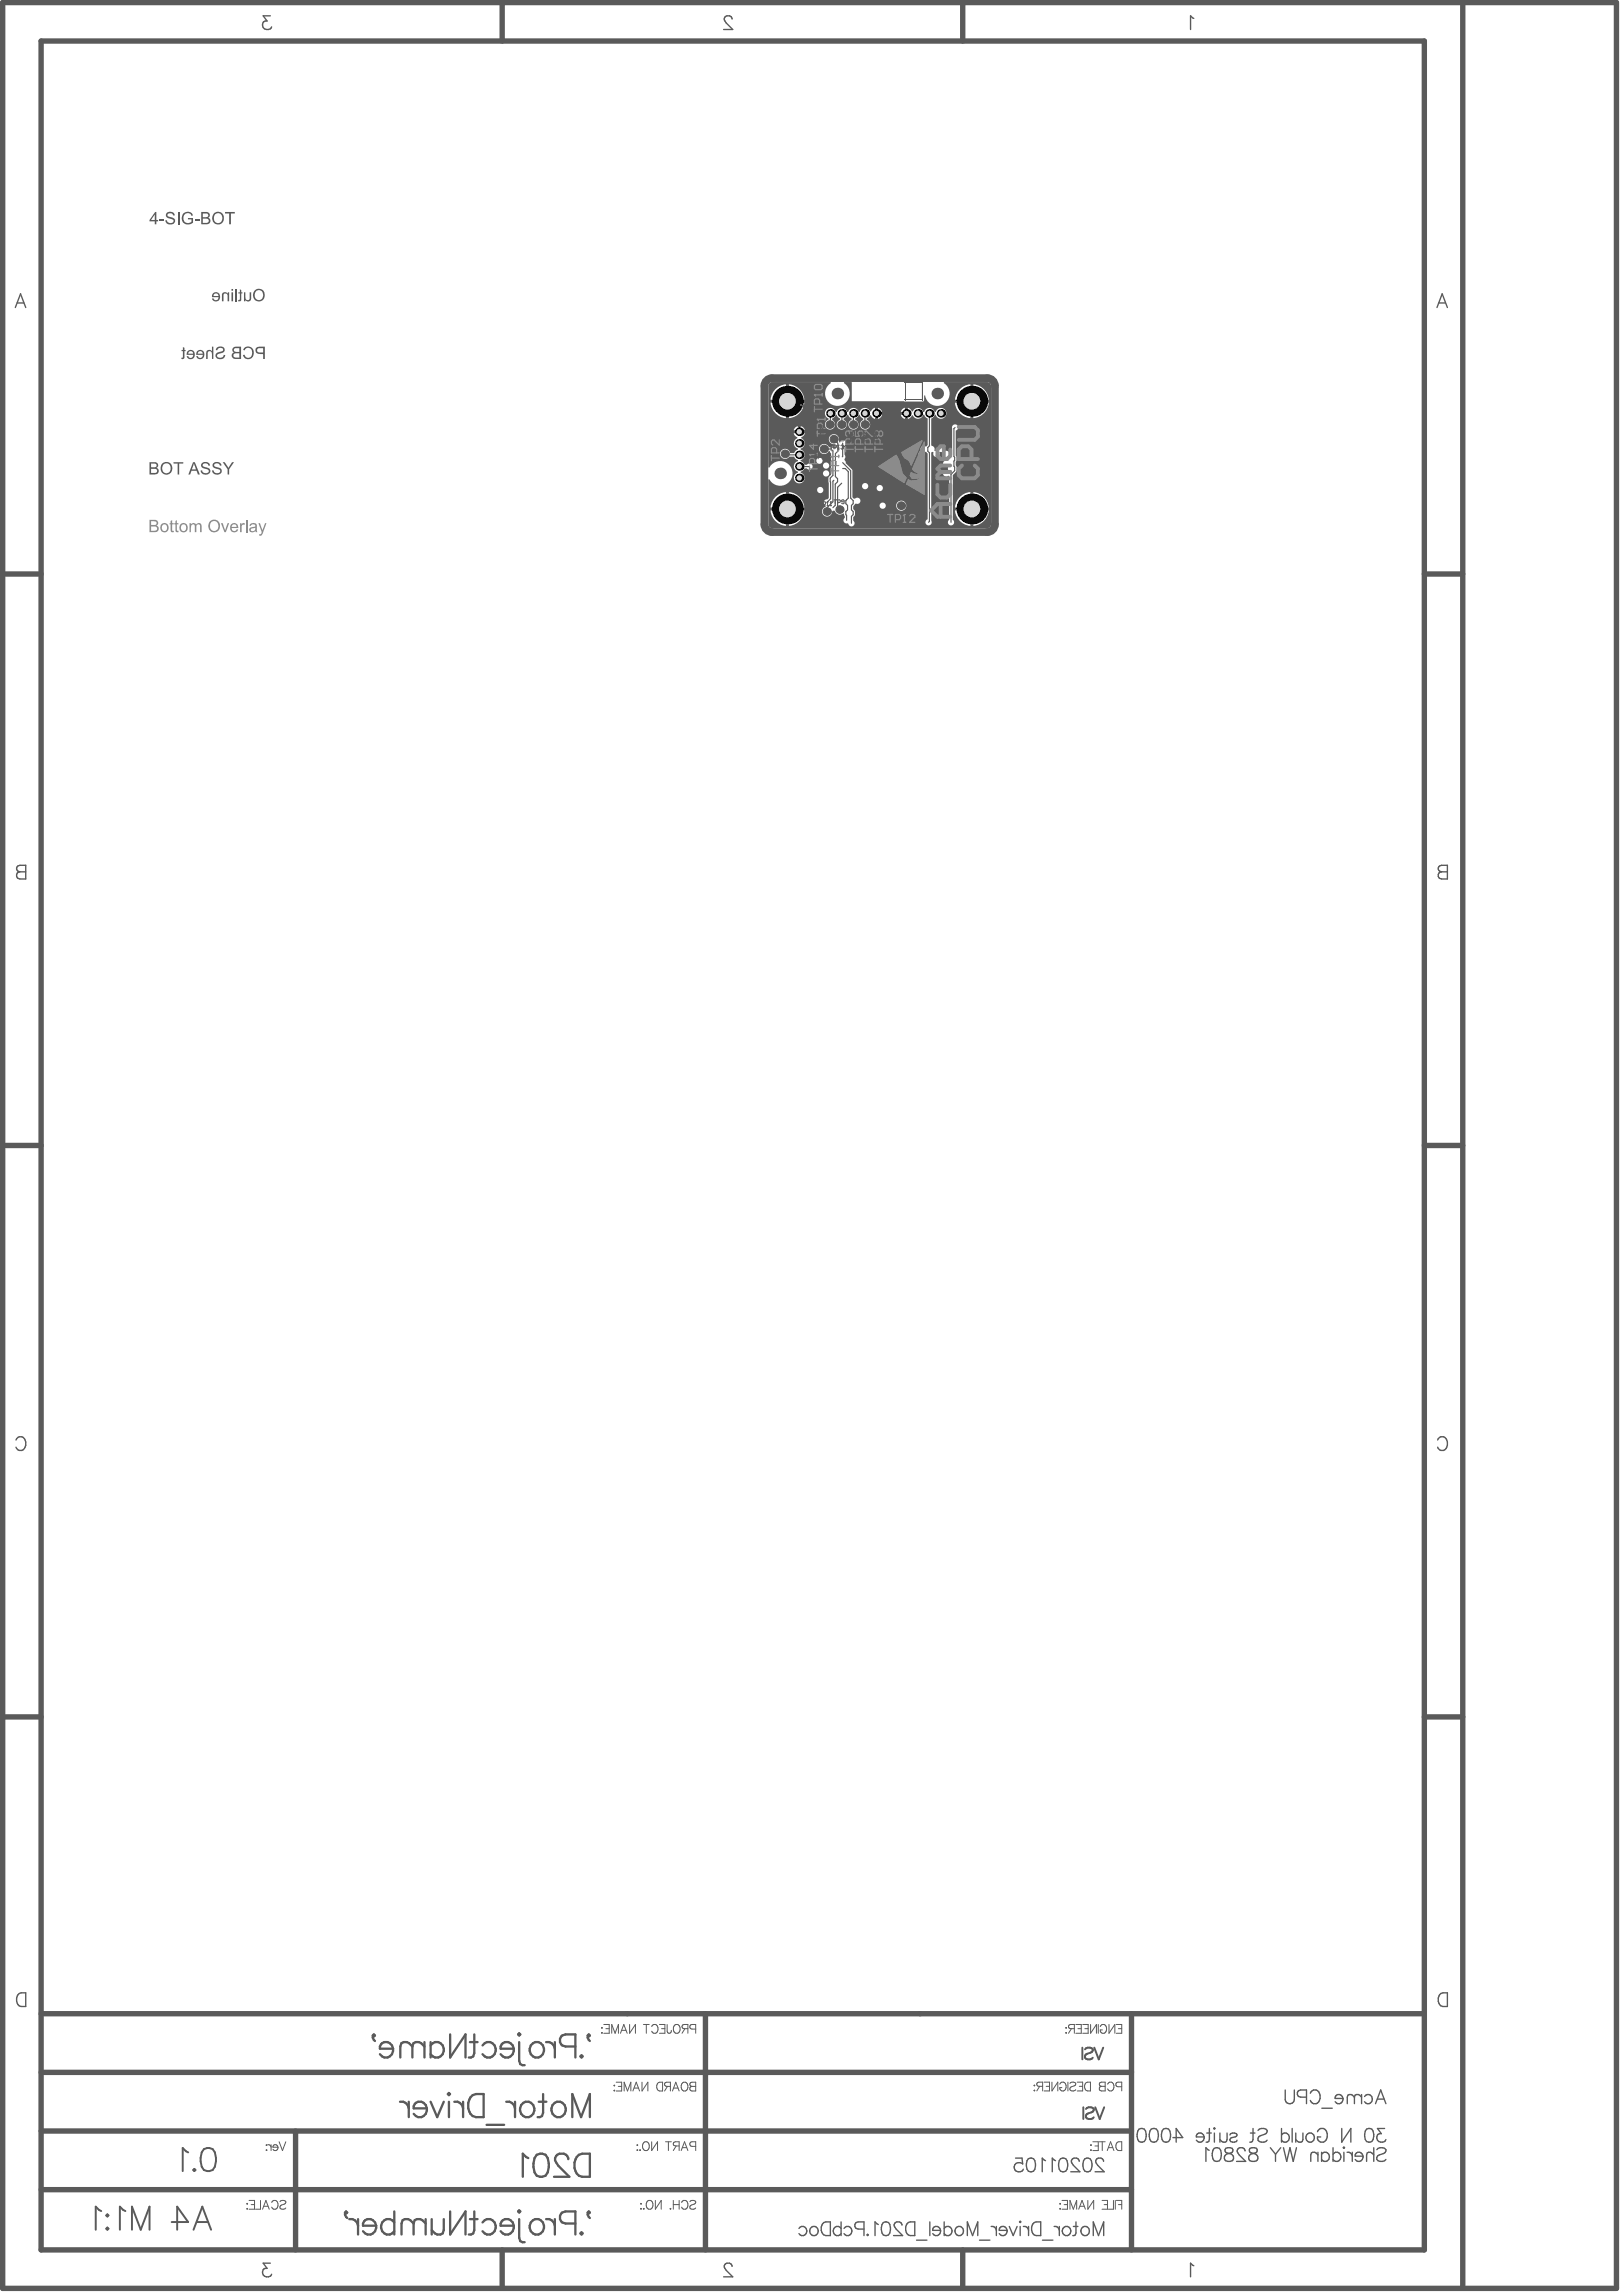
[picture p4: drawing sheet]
<svg xmlns="http://www.w3.org/2000/svg" width="351mm" height="496mm" viewBox="0 0 351 496" stroke-linecap="round" stroke-linejoin="round" font-family="sans-serif">
<g fill="none" stroke="#5a5a5a" stroke-width="1.2">
<path d="M.6 .6h349v494.3h-349zM8.9 8.9h299.1v477.7h-299.1zM108.6 .6v8.3M208.2 .6v8.3M316.4 .6v494.3M.6 124.1h8.3M308 124.1h8.4M.6 247.7h8.3M308 247.7h8.4M.6 371.3h8.3M308 371.3h8.4M8.9 435.5h299.1"/>
<path d="M152.6 435.5v51.1M244.7 435.5v51.1M8.9 448.2h235.8M8.9 473.6h235.8M8.9 460.9h235.8M63.9 460.9v25.7M108.6 486.6v8.3M208.2 486.6v8.3"/>
</g>
<g fill="none" stroke="#5a5a5a" stroke-width=".3">
<path d="M58.5 3.4h-1.6l.9 1.1a.95 .95 0 0 0-1 1.1 .95 .95 0 0 0 1.2 .8l.5-.2 .2-.4M158.3 4.1l-.3-.5-.8-.2a.72 .72 0 0 0-.4 1.1l1.7 1.9h-2M258.2 4l-.7-.6v3M3.3 66.5l1.1-2.9 1.2 2.9M3.7 65.5h1.4M310.8 66.5l1.1-2.9 1.1 2.9M311.2 65.5h1.4M3.7 187.4l.6-.3h1.3v3h-1.3a.78 .78 0 0 1-.7-.8 .78 .78 0 0 1 .7-.7l-.4-.2a.67 .67 0 0 1-.2-1zM4.3 188.6h1.3M311.3 187.3l1.7-.2v3h-1.2a.78 .78 0 0 1-.8-.8 .78 .78 0 0 1 .8-.7l-.5-.2a.68 .68 0 0 1 0-1.1zM311.8 188.6h1.2M3.5 311.4a1.09 1.09 0 0 1 1.2-.7 1.09 1.09 0 0 1 .9 1.2 1.29 1.29 0 0 1-.3 1.4 1.29 1.29 0 0 1-1.4 .3l-.4-.6"/>
<path d="M310.9 311.4a1.09 1.09 0 0 1 1.3-.7 1.09 1.09 0 0 1 .8 1.2 1.29 1.29 0 0 1-.2 1.4 1.29 1.29 0 0 1-1.5 .3l-.4-.6M4.2 431.1l1.4-.1v3h-1a1.65 1.65 0 0 1-.4-2.9zM311.3 431.4l.7-.4h1v3h-1a1.62 1.62 0 0 1-.7-2.6zM58.5 489.5h-1.6l.9 1.1a.95 .95 0 0 0-1 1.1 .95 .95 0 0 0 1.2 .7l.5-.1 .2-.4M158.3 490.2l-.3-.6-.8-.1a.72 .72 0 0 0-.4 1.1l1.7 1.8h-2M258.2 490l-.7-.5v2.9"/>
</g>
<g fill="none" stroke="#5a5a5a" stroke-width=".22">
<path d="M130.2 438.5v.2zM130.2 439.6v.2zM130.6 437.9h1.2v1.9h-1.2M131 438.8h.8M132.3 439.8v-1.9l.7 1.9 .7-1.9v1.9M134.2 439.8l.7-1.9 .7 1.9M134.5 439.1h.9M136.2 437.9v1.9l1.2-1.9v1.9M139.1 437.9h1.3M139.8 437.9v1.9M140.9 438.3a.7 .7 0 0 1 .8-.5 .7 .7 0 0 1 .6 .8v.4a.7 .7 0 0 1-.6 .8 .7 .7 0 0 1-.8-.5M142.6 437.9h1.2v1.9h-1.2"/>
<path d="M143.1 438.8h.7M144.3 437.9l.1 1.7 .2 .2 .4-.1 .2-.6M146 437.9a.91 .91 0 0 1 1.1 .4 .91 .91 0 0 1-.2 1.2 .7 .7 0 0 1-.8 .2 .7 .7 0 0 1-.5-.7l.1-.7zM148.1 438.8l-.6 1M148.8 438.8l-1.1-.1-.2-.3 .1-.4 .4-.1h.8v1.9M150.5 438.8h-.9a.5 .5 0 0 1-.4-.5 .5 .5 0 0 1 .4-.4h.9v1.9M230.5 438.6h.2zM230.6 439.6v.2zM231.7 438.8l-.6 1M232.4 438.8l-1.1-.1-.2-.3 .1-.4 .3-.1h.9v1.9M232.7 437.9h1.1v1.9h-1.1M233.1 438.8h.7"/>
<path d="M234.2 437.9h1.1v1.9h-1.1M234.6 438.8h.7M235.9 437.9v1.9l1.2-1.9v1.9M237.5 437.9v1.9M238 438.3a.7 .7 0 0 1 .8-.5 .7 .7 0 0 1 .5 .8v.4a.68 .68 0 0 1-.7 .8 .68 .68 0 0 1-.6-.8h.4M239.8 437.9v1.9l1.3-1.9v1.9M241.4 437.9h1.2v1.9h-1.2M241.9 438.8h.7M132.9 451v.2zM132.9 452.1v.1zM133.3 450.3h1.1v1.9h-1.1M133.7 451.2h.7"/>
<path d="M135 452.2v-1.9l.7 1.9 .7-1.9v1.9M136.9 452.2l.7-1.9 .7 1.9M137.2 451.6h.9M138.9 450.3v1.9l1.2-1.9v1.9M142.2 450.6l.5-.3h.6v1.9h-.6l-.5-.2-.2-.5zM144.4 451.2l-.7 1M145 451.2h-1.1l-.2-.3 .1-.4 .4-.2h.8v1.9M145.4 452.2l.8-1.9 .7 1.9M145.7 451.6h.9M147.5 450.6a.7 .7 0 0 1 .8-.2 .7 .7 0 0 1 .5 .7v.4a.72 .72 0 0 1-.8 .8 .72 .72 0 0 1-.7-.8zM149.4 450.4l1.1-.1v1.9h-.9a.5 .5 0 0 1-.4-.5 .5 .5 0 0 1 .4-.5l-.4-.3zM149.6 451.2h.9"/>
<path d="M53.4 476.6h.2zM53.5 477.6v.2zM53.9 475.9h1.1v1.9h-1.1M54.3 476.8h.7M56.3 475.9v1.9h-1M56.8 477.8l.7-1.9 .7 1.9M57.1 477.2h.9M57.6 463.9v.1zM57.6 464.9v.2zM57.9 463.9a.61 .61 0 0 1 .7 .5M58.6 463.9v1.2M58.8 476.4a.7 .7 0 0 1 .8-.5 .7 .7 0 0 1 .5 .7v.5a.7 .7 0 0 1-.5 .7 .7 .7 0 0 1-.8-.4"/>
<path d="M59.2 463.9a.58 .58 0 0 1 .9 .5h-1.1zM60.1 464.4a.6 .6 0 0 1-.3 .7 .6 .6 0 0 1-.8-.3M60.4 463.2l.7 1.9 .7-1.9M60.5 476.2a.71 .71 0 0 1 .7-.3 .71 .71 0 0 1 .6 .5l-.2 .2-.9 .4-.2 .5a.83 .83 0 0 0 1.3 0M138.6 476.5v.2zM138.6 477.6v.2zM139.2 477.6v.2zM140.1 476a.91 .91 0 0 1 1.1 .4 .91 .91 0 0 1-.2 1.1 .7 .7 0 0 1-.8 .3 .7 .7 0 0 1-.4-.7v-.5zM141.7 475.9v1.9l1.3-1.9v1.9M145 477.6v.2zM145.6 475.9v1.9M145.6 476.8h1.3"/>
<path d="M146.9 475.9v1.9M147.4 476.4a.7 .7 0 0 1 .8-.5 .7 .7 0 0 1 .6 .7v.5a.7 .7 0 0 1-.6 .7 .7 .7 0 0 1-.8-.4M149.2 476.2a.71 .71 0 0 1 .7-.3 .71 .71 0 0 1 .6 .5l-.2 .2-.9 .4-.2 .5a.83 .83 0 0 0 1.3 0M235.9 463.9h.1zM235.9 465h.1zM236.4 463.2h1.1v1.9h-1.1M236.8 464.1h.7M237.8 463.2h1.2M238.4 463.2v1.9M239.5 465.1l.7-1.9 .7 1.9M239.7 464.5h.9M241.7 463.3l.9-.1v1.9h-.6a1.06 1.06 0 0 1-.3-1.8z"/>
</g>
<g fill="none" stroke="#5a5a5a" stroke-width=".5">
<path d="M97.4 440v5l3.3-5v5M102.6 440v4l-.3 .8-.4 .2h-.5M112 440l.3-.2 .2 .2-.2 .2zM80.9 440.5l.2-.3-.2-.2a.92 .92 0 0 0 .2 1.4M82.6 441.9a1.51 1.51 0 0 1 2.4 1.2h-2.8v-.5zM85 443.1a1.57 1.57 0 0 1-.9 1.8 1.57 1.57 0 0 1-1.9-.6M86.5 454.6a1.6 1.6 0 0 1 1.9 1.4M88.4 454.6v3.3M89.2 442.6l-.7-.7-.5-.2h-.7l-.5 .2-.2 .7v2.4M89.2 442.6l.2-.7 .5-.2h.7l.5 .2 .7 .7M89.2 442.6v2.4M89.7 455a1.49 1.49 0 0 1 1.6-.4 1.49 1.49 0 0 1 1 1.4h-2.8v-.5z"/>
<path d="M91.8 441.7v3.3M92.3 456a1.57 1.57 0 0 1-.9 1.8 1.57 1.57 0 0 1-1.9-.6M93.1 454.6l1.5 3.3 1.4-3.3M93.1 442.4a1.65 1.65 0 0 1 2.9 .4 1.65 1.65 0 0 1-1.9 2.2l-1-.7M93.1 441.7v3.3M97.1 452.7l.2 .2-.2 .2-.2-.2zM97.1 454.6v3.3M98.3 454.6a1.6 1.6 0 0 1 1.9 1.4M100.2 454.6v3.3M101.6 441.7h1.7M102.2 453.1l.7-.2h1.7v5h-1.7a2.37 2.37 0 0 1-1.6-3.1l.4-1.2zM104.4 442.4a1.65 1.65 0 0 1 2.8 .4 1.65 1.65 0 0 1-1.9 2.2l-.9-.7"/>
<path d="M105.2 459.6h3.8M108.7 441.9a1.51 1.51 0 0 1 2.4 1.2h-2.8v-.5zM109.5 454.6a1.6 1.6 0 0 1 1.9 1.4M111.1 443.1a1.57 1.57 0 0 1-.9 1.8 1.57 1.57 0 0 1-1.9-.6M111.4 454.6v3.3M112.3 441.7v4l.2 .7 .5 .3h.5M113.2 454.8a1.67 1.67 0 0 1 2.3 .9 1.67 1.67 0 0 1-1.1 2.2 1.69 1.69 0 0 1-1.9-1.1 1.69 1.69 0 0 1 .7-2zM115.3 441.9a1.67 1.67 0 0 1 2.3 .9 1.67 1.67 0 0 1-1.1 2.2 1.69 1.69 0 0 1-1.9-1.1 1.69 1.69 0 0 1 .7-2zM116.5 454.6h1.7M117.5 452.9v4l-.3 .8-.5 .2h-.4M118.1 441.7a1.6 1.6 0 0 1 1.9 1.4M120 441.7v3.3"/>
<path d="M123.8 457.9v-5l1.9 5 1.9-5v5M124.4 442.6h-2.1a1.31 1.31 0 0 1-1.2-1.3 1.31 1.31 0 0 1 1.2-1.3h2.1v5M125.8 444.5l.2 .3-.2 .2-.3-.2zM127.3 440.5l.3-.3-.3-.2a.92 .92 0 0 0 .3 1.4M114.3 466.8l-.5-.3-.7-.7v5M116.1 466a1.62 1.62 0 0 1 2.4 .8 4.1 4.1 0 0 1-.5 3.8 1.62 1.62 0 0 1-2.4-.8 4.1 4.1 0 0 1 .5-3.8zM122.9 467a1.24 1.24 0 0 0-1-1.2h-.9a1.22 1.22 0 0 0-.7 1.9l.5 .7 2.3 2.4h-3.3M125.2 466l.7-.2h1.7v5h-1.7a2.37 2.37 0 0 1-1.7-3.1l.5-1.2z"/>
<circle cx="120.8" cy="456.2" r="1.65"/>
</g>
<g fill="#5a5a5a">
<path d="M52.9 75.1l.5-.2 .8 .2 .5 .4 .2 .5-.1 1-.5 .6-.4 .1-.8-.1-.6-.8 .4-.1 .4 .6a1.01 1.01 0 0 0 1.1-.4 1.01 1.01 0 0 0 .1-1.1l-.4-.4a.75 .75 0 0 0-1.2 .4l-.3-.1z"/>
<path d="M46.9 75.2l.6-.3 .5 .1a.7 .7 0 0 1 .6 .7 .7 .7 0 0 1-.8 .7l-.4 .1a.44 .44 0 0 0-.4 .6 .44 .44 0 0 0 .6 .3l.6-.2 .2-.5 .3 .1-.1 .5-.4 .3h-1a.77 .77 0 0 1-.6-.9 .77 .77 0 0 1 .9-.6l.3-.1a.43 .43 0 0 0 .4-.5 .43 .43 0 0 0-.7-.2l-.3 .1-.2 .3h-.3z"/>
<path d="M44.8 75.8l.5-.2 .5 .3v-.9h.3v2.6h-.3v-1.4l-.3-.2a.41 .41 0 0 0-.4 0 .41 .41 0 0 0-.2 .4v1.2h-.3v-1.3z"/>
<path d="M39.6 75.1l.3 .1v.5h.2v.2h-.2v1.5l-.6 .3-.1-.1 .1-.3h.3v-1.4h-.3v-.2h.3z"/>
<path d="M55.5 75.1l-.2 .4v.5a.89 .89 0 0 0 .9 .6h.7v1h.4v-2.6h-1.3zM55.7 75.4l1.2-.1v.9h-.7a.52 .52 0 0 1-.5-.2 .52 .52 0 0 1 0-.6z"/>
<path d="M50.5 75.1l-.2 .3a.68 .68 0 0 0 .3 .8 .74 .74 0 0 0-.4 1 .74 .74 0 0 0 .9 .4h1v-2.6h-1.1zM50.7 75.4l1.1-.1v.8h-.7a.43 .43 0 0 1-.5-.2 .43 .43 0 0 1 .1-.5zM50.7 76.5l1.1-.1v.9h-1.1l-.2-.3z"/>
<path d="M42.6 75.9l-.2 .8h1.5a.56 .56 0 0 1-.5 .7 .56 .56 0 0 1-.6-.4h-.4l.1 .2a.95 .95 0 0 0 1.3 .3 .95 .95 0 0 0 .3-1.3 .95 .95 0 0 0-1.3-.4zM42.9 76.1a.56 .56 0 0 1 .6-.1 .56 .56 0 0 1 .4 .5h-1.1z"/>
<path d="M40.6 75.9l-.2 .8h1.4a.56 .56 0 0 1-.4 .7 .56 .56 0 0 1-.7-.4l-.3 .1 .3 .5h.9l.4-.3 .1-.8-.2-.6-.4-.2h-.5zM40.8 76.1a.56 .56 0 0 1 .6-.1 .56 .56 0 0 1 .4 .5h-1.1z"/>
</g>
<g fill="none" stroke="#5a5a5a" stroke-width=".22">
<path d="M223.7 451v.1zM223.7 452v.2zM224.9 451.2l-.7 1M225.5 451.2l-1.1-.1-.2-.2 .1-.4 .4-.2h.8v1.9M225.8 450.3h1.2v1.9h-1.2M226.3 451.2h.7M227.5 450.3v1.9l1.3-1.9v1.9M229.2 450.8a.7 .7 0 0 1 .8-.5 .7 .7 0 0 1 .6 .7v.5a.68 .68 0 0 1-.7 .7 .68 .68 0 0 1-.7-.7h.5M231 450.3v1.9M231.4 450.6a.71 .71 0 0 1 .7-.3 .71 .71 0 0 1 .6 .5l-.2 .2-.9 .4-.2 .6a.83 .83 0 0 0 1.3 0M233 450.3h1.1v1.9h-1.1M233.4 451.2h.7"/>
<path d="M234.9 450.4l.9-.1v1.9h-.6a1.06 1.06 0 0 1-.3-1.8zM237.9 450.4l1.1-.1v1.9h-.8a.5 .5 0 0 1-.5-.5 .5 .5 0 0 1 .5-.5l-.4-.3zM238.2 451.2h.8M239.6 450.8a.7 .7 0 0 1 .8-.5 .7 .7 0 0 1 .5 .7v.5a.7 .7 0 0 1-.5 .7 .7 .7 0 0 1-.8-.4M242.6 451.3h-.8a.5 .5 0 0 1-.5-.5 .5 .5 0 0 1 .5-.5h.8v1.9M137.8 463.9v.1zM137.8 464.9v.2zM138.4 464.9v.2zM139.3 463.3a.91 .91 0 0 1 1.1 .4 .91 .91 0 0 1-.2 1.1 .7 .7 0 0 1-.8 .3 .7 .7 0 0 1-.4-.7l.1-.7zM140.9 463.2v1.9l1.3-1.9v1.9M143.9 463.2h1.3M144.6 463.2v1.9"/>
<path d="M146.2 464.1l-.6 1M146.9 464.1l-1.1-.1-.2-.2 .1-.4 .4-.2h.8v1.9M147.3 465.1l.7-1.9 .8 1.9M147.6 464.5h.9M150.5 464.2h-.9a.5 .5 0 0 1-.4-.5 .5 .5 0 0 1 .4-.5h.9v1.9M229.3 476.5v.2zM229.3 477.6v.2zM229.7 475.9h1.2v1.9h-1.2M230.1 476.8h.8M231.4 477.8v-1.9l.7 1.9 .8-1.9v1.9M233.3 477.8l.7-1.9 .7 1.9M233.6 477.2h.9"/>
<path d="M235.3 475.9v1.9l1.2-1.9v1.9M238.3 475.9h1.2v1.9h-1.2M238.8 476.8h.7M240.8 475.9v1.9h-1.1M241.2 475.9v1.9M241.4 475.9h1.2v1.9M241.9 476.8h.7"/>
</g>
<g fill="none" stroke="#5a5a5a" stroke-width=".3">
<path d="M278 452v2.1a.99 .99 0 0 0 .9 .9 .99 .99 0 0 0 1-.9v-2.1M282.6 453.6h-1.3a.78 .78 0 0 1-.7-.8 .78 .78 0 0 1 .7-.8h1.3v3M283.4 452.7a1.09 1.09 0 0 1 1.2-.7 1.09 1.09 0 0 1 .9 1.1 1.29 1.29 0 0 1-.3 1.5 1.29 1.29 0 0 1-1.4 .2l-.4-.5M285.9 456h2.2M289 453.1a.89 .89 0 0 1 1.5 .8h-1.7zM290.5 453.9a.93 .93 0 0 1-.6 1 .93 .93 0 0 1-1.1-.3M292.9 453.6l-.7-.6-.7 .1-.1 .5v1.4M292.9 453.6l.2-.5 .3-.1h.4l.7 .6M292.9 453.6v1.4M294.5 453v2M295.1 453.4a.94 .94 0 0 1 1.4-.1 .94 .94 0 0 1 0 1.4 .94 .94 0 0 1-1.4-.1M297.5 455l1.1-3 1.1 3"/>
<path d="M297.9 454h1.4M219.6 466.8h1.4l.2 1.2a1.04 1.04 0 0 0-1.6 0 1.04 1.04 0 0 0 .2 1.6 1.04 1.04 0 0 0 1.5-.5M222.4 466.9a.96 .96 0 0 1 1.4 .4 2.45 2.45 0 0 1-.3 2.3 .96 .96 0 0 1-1.4-.5 2.45 2.45 0 0 1 .3-2.2zM226.1 467.3l-.7-.5v2.9M228.3 467.3l-.7-.5v2.9M229.4 466.9a.96 .96 0 0 1 1.4 .4 2.45 2.45 0 0 1-.3 2.3 .96 .96 0 0 1-1.4-.5 2.45 2.45 0 0 1 .3-2.2zM233.4 467.5l-.3-.6-.8-.1a.72 .72 0 0 0-.4 1.1l1.6 1.8h-1.9M234.6 466.9a.96 .96 0 0 1 1.4 .4 2.45 2.45 0 0 1-.2 2.3 .96 .96 0 0 1-1.5-.5 2.45 2.45 0 0 1 .3-2.2zM238.7 467.5l-.3-.6-.9-.1a.72 .72 0 0 0-.4 1.1l1.7 1.8h-2M246.3 460.5a.96 .96 0 0 1 1.5 .4 2.45 2.45 0 0 1-.3 2.3 .96 .96 0 0 1-1.4-.5 2.45 2.45 0 0 1 .2-2.2zM249 460.5a.96 .96 0 0 1 1.4 .4 2.45 2.45 0 0 1-.3 2.3 .96 .96 0 0 1-1.4-.5 2.45 2.45 0 0 1 .3-2.2zM251.6 460.5a.96 .96 0 0 1 1.4 .4 2.45 2.45 0 0 1-.3 2.3 .96 .96 0 0 1-1.4-.5 2.45 2.45 0 0 1 .3-2.2z"/>
<path d="M253.7 462.3h2.1l-1.4-2v3M259 461.5a.89 .89 0 0 1 1.4 .7h-1.7zM260.4 462.2a.93 .93 0 0 1-.5 1 .93 .93 0 0 1-1.2-.3M261 461.3h1M261.5 465.1l-.7-.6v3M261.6 460.3v2.4l-.2 .5-.5 .1M262.6 464.6a.96 .96 0 0 1 1.4 .5 2.45 2.45 0 0 1-.3 2.2 .96 .96 0 0 1-1.4-.4 2.45 2.45 0 0 1 .3-2.3zM262.6 460.2l.2 .1-.2 .2-.1-.2zM262.6 461.3v2M263.8 461.3v2M265.1 464.6a.6 .6 0 0 0 .3 1 1.22 1.22 0 0 1 1.4 1.3 1.03 1.03 0 0 1-1.2 .6 1.03 1.03 0 0 1-.8-1 1.36 1.36 0 0 1 1.4-.9 .6 .6 0 0 0 .3-1l-.4-.1zM265.4 461.3l-.2 1.9-.7 .1-.7-.6"/>
<path d="M266 461.8a.89 .89 0 0 1 1.5 0l-.1 .2-1.3 .5-.1 .4a.89 .89 0 0 0 1.5 0M269.3 465.2l-.3-.6-.9-.1a.72 .72 0 0 0-.4 1.1l1.7 1.9h-2M270.3 464.6a.6 .6 0 0 0 .3 1 1.22 1.22 0 0 1 1.4 1.3 1.03 1.03 0 0 1-1.1 .6 1.03 1.03 0 0 1-.8-1 1.36 1.36 0 0 1 1.4-.9 .6 .6 0 0 0 .3-1l-.5-.1zM270.4 461.3h1M271 460.3v2.4l-.1 .5-.6 .1M272.1 460.8a1.3 1.3 0 0 1 1.9 0 .76 .76 0 0 1-.5 .8l-.9 .3a.72 .72 0 0 0-.5 .5 .72 .72 0 0 0 .3 .8 1.36 1.36 0 0 0 1.6-.3M274.7 464.5l1.2 1.4M275.9 465.9v1.6M277 464.5l-1.1 1.4M277.2 461.8a.94 .94 0 0 1 1.3-.2 .94 .94 0 0 1 0 1.4 .94 .94 0 0 1-1.3-.1M277.2 460.3v3M277.6 464.5l.7 3 .7-3 .7 3 .7-3"/>
<path d="M279.5 460.3v3M280.2 461.3v2M281.8 461.3l-.2 1.9-.7 .1-.7-.6M284.9 461a1.09 1.09 0 0 1 1.3-.7 1.09 1.09 0 0 1 .8 1.2 1.29 1.29 0 0 1-.2 1.4 1.29 1.29 0 0 1-1.4 .3l-.5-.6v-.4h.7M285 466.1l-.7-.6-.7 .1-.1 1.9M285 465.5v2M285.8 465.9a.94 .94 0 0 1 1.4-.1 .94 .94 0 0 1 0 1.4 .94 .94 0 0 1-1.4-.2M285.8 465.5v2M288.3 465.9a.94 .94 0 0 1 1.4-.1 .94 .94 0 0 1 0 1.4 .94 .94 0 0 1-1.4-.2M288.3 464.5v3M290.2 460.3v3l2-3v3M290.6 464.4l.2 .1-.2 .1-.1-.1z"/>
<path d="M290.6 465.5v2M291.3 465.5a.95 .95 0 0 1 1.2 .8M292.5 465.5v2M293.4 465.6a.89 .89 0 0 1 1.4 .7h-1.7zM294.8 466.3a.93 .93 0 0 1-.6 1.1 .93 .93 0 0 1-1.1-.4M295.6 460.5a.96 .96 0 0 1 1.4 .4 2.45 2.45 0 0 1-.3 2.3 .96 .96 0 0 1-1.4-.5 2.45 2.45 0 0 1 .3-2.2zM297.1 464.5v3M297.1 466.1l-.7-.6-.7 .1-.1 1.9M297.8 464.9a1.3 1.3 0 0 1 1.9 0 .75 .75 0 0 1-.5 .9l-.9 .3a.72 .72 0 0 0-.5 .5 .72 .72 0 0 0 .3 .7 1.36 1.36 0 0 0 1.6-.3M299.5 460.3h-1.6l.9 1.2a.95 .95 0 0 0-1.1 1.1 .95 .95 0 0 0 1.3 .7l.5-.1 .2-.5M172.8 482a.94 .94 0 0 1 1.4-.2 .94 .94 0 0 1 0 1.4 .94 .94 0 0 1-1.4-.1M178.2 480.7l1.4-.2v3h-1a1.65 1.65 0 0 1-.4-2.8z"/>
<path d="M181.9 482a.94 .94 0 0 0-1.4-.2 .94 .94 0 0 0 0 1.4 .94 .94 0 0 0 1.4-.1M181.9 480.5v3M182.5 482a.94 .94 0 0 1 1.4-.2 .94 .94 0 0 1 0 1.4 .94 .94 0 0 1-1.4-.1M186.9 482.1h-1.3a.78 .78 0 0 1-.7-.8 .78 .78 0 0 1 .7-.8h1.3v3M187.6 483.2l.2 .2-.2 .1-.1-.1zM190 481.1l-.8-.6v3M191 480.7a.96 .96 0 0 1 1.4 .4 2.45 2.45 0 0 1-.2 2.3 .96 .96 0 0 1-1.4-.5 2.45 2.45 0 0 1 .2-2.2zM195.1 481.3l-.3-.6-.9-.2a.72 .72 0 0 0-.4 1.2l1.7 1.8h-2M196.4 480.7l1.4-.2v3h-.9a1.65 1.65 0 0 1-.5-2.8zM198.2 484.5h2.3M201.1 480.5v3M202 481.7a.89 .89 0 0 1 1.4 .7h-1.7z"/>
<path d="M203.4 482.4a.93 .93 0 0 1-.5 1 .93 .93 0 0 1-1.2-.3M204.2 482a.94 .94 0 0 1 1.4-.2 .94 .94 0 0 1 0 1.4 .94 .94 0 0 1-1.4-.1M204.2 480.5v3M209.2 483.5v-3l1.1 3 1.2-3v3M211.8 484.5h2.3M214.4 481.5a.95 .95 0 0 1 1.1 .9M215.5 481.5v2M216.4 481.7a.89 .89 0 0 1 1.4 .7h-1.7zM217.8 482.4a.93 .93 0 0 1-.5 1 .93 .93 0 0 1-1.2-.3M218.3 481.5l.8 2 .9-2M220.6 480.4l.2 .1-.2 .2-.1-.2zM220.6 481.5v2"/>
<path d="M221.3 481.5a.95 .95 0 0 1 1.2 .9M222.5 481.5v2M223.7 480.7l1.4-.2v3h-1a1.65 1.65 0 0 1-.4-2.8zM225.5 484.5h2.2M228 481.5a.95 .95 0 0 1 1.1 .9M229.1 481.5v2M232.1 481.5h1M232.7 480.5v2.4l-.1 .5-.6 .1M236.4 483.5v-3l1.2 3 1.1-3v3"/>
<circle cx="283.3" cy="462.3" r=".98"/>
<circle cx="176" cy="482.5" r=".98"/>
<circle cx="207.4" cy="482.5" r=".98"/>
<circle cx="230.6" cy="482.5" r=".98"/>
<circle cx="234.7" cy="482.5" r=".98"/>
</g>
<g fill="none" stroke="#5a5a5a" stroke-width=".42">
<path d="M234.1 442.9v2.5M234.3 455.8v2.5M234.7 443.2a.95 .95 0 0 1 .9-.4 .95 .95 0 0 1 .7 .7l-.2 .3-1 .4a.62 .62 0 0 0-.4 .5 .62 .62 0 0 0 .2 .6 1.16 1.16 0 0 0 1.4-.3M234.9 456.1a.95 .95 0 0 1 .9-.4 .95 .95 0 0 1 .8 .7l-.3 .3-1 .4a.62 .62 0 0 0-.4 .5 .62 .62 0 0 0 .2 .6 1.16 1.16 0 0 0 1.5-.3M236.7 442.9l.9 2.5 1-2.5M236.9 455.8l.9 2.5 1-2.5M21.9 478.2l-.5-.2-.7-.7v4.9M23.2 478.9l.3 .3-.3 .2-.2-.2zM27.1 478.2l-.5-.2-.7-.7v4.9M40.7 465.5l-.5-.2-.7-.7v5M42 469.1l.3 .2-.3 .3-.2-.3zM44.1 464.8a1.62 1.62 0 0 1 2.4 .7 4.1 4.1 0 0 1-.5 3.8 1.62 1.62 0 0 1-2.4-.7 4.1 4.1 0 0 1 .5-3.8z"/>
<path d="M23.2 481.8l.3 .2-.3 .2-.2-.2zM28.5 482.2v-4.9l1.9 4.9 1.9-4.9v4.9M37.1 480.6h3.6l-2.4-3.3v4.9M41.9 482.2l1.9-4.9 1.9 4.9M42.6 480.6h2.3"/>
</g>
<g fill="none" stroke="#5a5a5a" stroke-width=".5">
<path d="M74.9 478.8l.2-.3-.2-.2a.92 .92 0 0 0 .2 1.4M75.5 479.9a1.6 1.6 0 0 1 1.9 1.5M77.4 479.9v3.4M85.3 478.3v5M92.1 479.9v3.4M93.4 479.9v3.4M96 479.9v2.4l-.3 .7-.4 .3h-.7l-.5-.3-.7-.7M97.4 478.3v5l3.3-5v5M101.6 479.9h1.7M102.6 478.3v4l-.3 .7-.4 .3h-.5M112 478.3l.3-.3 .2 .3-.2 .2zM112.3 479.9v4.1l.2 .7 .5 .2h.5"/>
<path d="M118.1 479.9a1.6 1.6 0 0 1 1.9 1.5M120 479.9v3.4M127.3 478.8l.3-.3-.3-.2a.92 .92 0 0 0 .3 1.4M79 480.2a1.51 1.51 0 0 1 2.4 1.2h-2.9v-.5zM81.4 481.4a1.57 1.57 0 0 1-1 1.8 1.57 1.57 0 0 1-1.9-.6M85.3 480.7a1.65 1.65 0 0 0-2.9 .4 1.65 1.65 0 0 0 1.9 2.2l1-.7M89.5 480.9l-.8-.7-.4-.3h-.7l-.5 .3-.3 .7v2.4M89.5 480.9l.2-.7 .5-.3h.7l.4 .3 .8 .7M89.5 480.9v2.4M104.4 480.7a1.65 1.65 0 0 1 2.8 .4 1.65 1.65 0 0 1-1.9 2.2l-.9-.7M108.7 480.2a1.51 1.51 0 0 1 2.4 1.2h-2.8v-.5zM111.1 481.4a1.57 1.57 0 0 1-.9 1.8 1.57 1.57 0 0 1-1.9-.6"/>
<path d="M115.3 480.2a1.67 1.67 0 0 1 2.3 .9 1.67 1.67 0 0 1-1.1 2.2 1.69 1.69 0 0 1-1.9-1.1 1.69 1.69 0 0 1 .7-2zM124.4 480.9h-2.1a1.31 1.31 0 0 1-1.2-1.3 1.31 1.31 0 0 1 1.2-1.3h2.1v5M125.8 482.8l.2 .2-.2 .3-.3-.3z"/>
</g>
<path d="M166.3 82.9l-.1 .5v17.7l.2 .1a2.67 2.67 0 0 1 4-.9 2.67 2.67 0 0 1 0 4.2 2.67 2.67 0 0 1-4-.9l-.2 .1v9.8a.81 .81 0 0 0 .8 .7h46.6a.81 .81 0 0 0 .7-.8v-30a.81 .81 0 0 0-.8-.8h-9.3l-.1 .2a2.67 2.67 0 0 1 .1 4.5 2.67 2.67 0 0 1-4.1-1.8h-.2v1.1l-.3 .2h-15.4v-4.2h-1.6l-.1 .2a2.67 2.67 0 0 1 .6 4.1 2.67 2.67 0 0 1-4 0 2.67 2.67 0 0 1 .6-4.1l-.1-.2h-12.7zM167.7 84.2a3.5 3.5 0 0 1 2.3-1.1v3.4h-3.3a3.5 3.5 0 0 1 1-2.3zM170.6 83.1a3.6 3.6 0 0 1 3.4 3.4h-3.4zM207.6 84.2a3.5 3.5 0 0 1 2.3-1.1v3.4h-3.4a3.5 3.5 0 0 1 1.1-2.3zM210.5 83.1a3.6 3.6 0 0 1 3.3 3.4h-3.3zM196.3 88.2l.6 .3 .3 .5h.2a1.17 1.17 0 0 1 1.2-.8 1.17 1.17 0 0 1 1.1 .9h.2a1.17 1.17 0 0 1 1.1-.9 1.17 1.17 0 0 1 1.2 .9h.2a1.18 1.18 0 0 1 1.8-.7 1.18 1.18 0 0 1 0 2 1.18 1.18 0 0 1-1.8-.7h-.2l-.4 .5-.4 .3 .1 5.9a.67 .67 0 0 1 .6 1l.1 .2h.6l.2-.2a.68 .68 0 0 1 .6-1 .68 .68 0 0 1 .6 1l.1 .2a.67 .67 0 0 1 .8 .1 .67 .67 0 0 1 .1 .8l.2 .1 .5-.2v-5.7a.68 .68 0 0 1 .4-.9 .68 .68 0 0 1 .9 .5 .68 .68 0 0 1-.5 .8v5.5l.2 .3-.2 1.8 .2 .3v.8l-.8 1v9.6a.68 .68 0 0 1 .1 1 .68 .68 0 0 1-1 0 .68 .68 0 0 1 .1-1l-.1-9.5a.71 .71 0 0 1-1.2-.3 .71 .71 0 0 1 .9-.8l.2-.2v-.6l-.2-.1a.68 .68 0 0 1-1-.6 .68 .68 0 0 1 1-.6l.2-.2v-.6l-.2-.1a.67 .67 0 0 1-.8-.2 .67 .67 0 0 1-.1-.7l-.1-.2h-.6l-.2 .2a.68 .68 0 0 1-.6 .9 .68 .68 0 0 1-.6-.9l-.1-.2-.3 .1-.1 .2v14.6a.68 .68 0 0 1-.3 1 .68 .68 0 0 1-.9-.4 .68 .68 0 0 1 .4-.9v-14.2l-.3-.4h-.2l-.1 .2a.68 .68 0 0 1-.4 .9 .68 .68 0 0 1-.9-.3 .68 .68 0 0 1 .3-.9l.1-.2a.7 .7 0 0 1 .3-.9 .7 .7 0 0 1 .9 .1l.3-.3v-5.8l-.4-.3-.3-.5h-.2a1.17 1.17 0 0 1-1.1 .9 1.17 1.17 0 0 1-1.2-.8h-.2l-.3 .5-.6 .3zM189.9 88.2a1.26 1.26 0 0 1 .9 .9h-.9zM195.1 88.5l.6-.3v.9h-.9zM166.7 87.1h3.3v3.3a3.6 3.6 0 0 1-3.3-3.3zM170.6 87.1h3.4a3.6 3.6 0 0 1-3.4 3.3zM206.5 87.1h3.4v3.3a3.6 3.6 0 0 1-3.4-3.3zM210.5 87.1h3.3a3.6 3.6 0 0 1-3.3 3.3zM189.9 89.7h.9a1.26 1.26 0 0 1-.9 .9zM194.8 89.7h.9v.9a1.26 1.26 0 0 1-.9-.9zM178.8 88.6a1.17 1.17 0 0 1 1.9 .5h.2a1.17 1.17 0 0 1 1.2-.9 1.17 1.17 0 0 1 1.1 .9h.2a1.17 1.17 0 0 1 1.2-.9 1.17 1.17 0 0 1 1.1 .9h.2a1.17 1.17 0 0 1 1.1-.9 1.17 1.17 0 0 1 1.2 .8h.2l.3-.5 .5-.3v2.4l-.5-.3-.3-.5h-.2l-.3 .4-.4 .3v.3a1.09 1.09 0 0 1 .5 1.6 1.09 1.09 0 0 1-1.7 .1 1.09 1.09 0 0 1 .4-1.7v-.3l-.5-.3-.3-.5h-.2l-.3 .5-.4 .3v.3a1.09 1.09 0 0 1 .4 1.7 1.09 1.09 0 0 1-1.7 0 1.09 1.09 0 0 1 .5-1.7v-.3l-.5-.3-.3-.5h-.2l-.3 .5-.4 .3v.3a1.09 1.09 0 0 1 .4 1.7 1.09 1.09 0 0 1-1.8-.1 1.09 1.09 0 0 1 .6-1.6v-.3l-.5-.3-.3-.5h-.2l-.3 .5-.4 .3v.3a1.09 1.09 0 0 1 .3 1.8 1.09 1.09 0 0 1-1.7-.2 1.09 1.09 0 0 1 .6-1.6v-.3a1.17 1.17 0 0 1-.4-1.9zM172 92.5l.5-.3v.9h-.9zM173.2 92.2a1.26 1.26 0 0 1 .9 .9h-.9zM179.6 94.2a1.1 1.1 0 0 1 1.3-.1 1.1 1.1 0 0 1 .5 1.3h.3a.67 .67 0 0 1 1 0 .67 .67 0 0 1-.1 1v1.9a.68 .68 0 0 1 0 1l.3 .9 1.4 1.4 .1 6 .3 .3 .2-.1a.69 .69 0 0 1 1 0 .69 .69 0 0 1 .1 .9 .69 .69 0 0 1-.9 .2l-.6 .6v.6l.4 .5v.9l-.4 .3v.8a.67 .67 0 0 1 0 1.1 .67 .67 0 0 1-1-.4l-.1-.1a.68 .68 0 0 1-.9-.3 .68 .68 0 0 1 .2-.9l-.2-.9-.2-.1a1.17 1.17 0 0 1-1.8-.5l-.5 .1a1.12 1.12 0 0 1-1 1.1 1.12 1.12 0 0 1-1.2-.9 1.12 1.12 0 0 1 .8-1.3l-.1-.2a.67 .67 0 0 1-.3-.8 .67 .67 0 0 1 .7-.5l.3-.3v-4.3l.6-.7v-4.6l-.4-.6h-.2a1.09 1.09 0 0 1-1.6 .5 1.09 1.09 0 0 1 0-1.8 1.09 1.09 0 0 1 1.7 .5l.7 .2a.52 .52 0 0 0 .6-.2 .52 .52 0 0 0 0-.6 1.09 1.09 0 0 1-1.2-.6 1.09 1.09 0 0 1 .2-1.3zM171.6 93.7h2.5l-.3 .6-.5 .3v.2a1.17 1.17 0 0 1 .7 1.2 1.17 1.17 0 0 1-.9 1v.2a1.18 1.18 0 0 1 .9 1.2 1.18 1.18 0 0 1-.9 1.1v.2l.6 .3 .3 .5h.5a.67 .67 0 0 1 1-.1 .67 .67 0 0 1 0 1 .67 .67 0 0 1-1-.1h-.5l-.3 .4-.6 .3v.2a1.18 1.18 0 0 1 .7 1.8 1.18 1.18 0 0 1-1.9 0 1.18 1.18 0 0 1 .7-1.8v-.2a1.18 1.18 0 0 1-.9-1.1 1.18 1.18 0 0 1 .9-1.2v-.2l-.6-.3-.2-.4h-1.1a1.09 1.09 0 0 1-1.7 .1 1.09 1.09 0 0 1 .3-1.7 1.09 1.09 0 0 1 1.6 .8h.9l.2-.5 .6-.3v-.2a1.17 1.17 0 0 1-.9-1 1.17 1.17 0 0 1 .7-1.2v-.2l-.4-.3zM176.5 99.6a.7 .7 0 0 1 1.4 0 .7 .7 0 0 1-1.4 0zM178 100.7a.68 .68 0 0 1 1.3 0 .68 .68 0 0 1-1.3 0zM178 102.4a.68 .68 0 0 1 1.3 0 .68 .68 0 0 1-1.3 0zM186.4 105.1a.7 .7 0 0 1 1.4 0 .7 .7 0 0 1-1.4 0zM189.6 105.6a.7 .7 0 0 1 1.4 0 .7 .7 0 0 1-1.4 0zM176.7 106a.7 .7 0 0 1 1.4 0 .7 .7 0 0 1-1.4 0zM167.7 107.5a3.5 3.5 0 0 1 2.3-1.1v3.4h-3.3a3.5 3.5 0 0 1 1-2.3zM170.6 106.4a3.6 3.6 0 0 1 3.4 3.4h-3.4zM207.6 107.5a3.5 3.5 0 0 1 2.3-1.1v3.4h-3.4a3.5 3.5 0 0 1 1.1-2.3zM210.5 106.4a3.6 3.6 0 0 1 3.3 3.4h-3.3zM190.2 109.4a.7 .7 0 0 1 1.4 0 .7 .7 0 0 1-1.4 0zM193.8 109.4a1.1 1.1 0 0 1 2.2 0 1.1 1.1 0 0 1-2.2 0zM166.7 110.4h3.3v3.3a3.6 3.6 0 0 1-3.3-3.3zM170.6 110.4h3.4a3.6 3.6 0 0 1-3.4 3.3zM206.5 110.4h3.4v3.3a3.6 3.6 0 0 1-3.4-3.3zM210.5 110.4h3.3a3.6 3.6 0 0 1-3.3 3.3z" fill="#5a5a5a"/>
<g fill="none" stroke="#5a5a5a" stroke-width=".25">
<path d="M169.8 98.2l.2 .2h2.9M178.2 97.1h1.5l.4 .4v5.3l-.5 .6v4.5l-.8 .8M179.6 89.4l-.1 2.4M180.3 95l.9 .8v1.8l-.5 .5v5l.4 .4v.7l-.5 .5v4.6l-.5 .5M182.1 89.4l-.1 2.4M182.2 95.8v3M184.6 89.4v2.4M187.1 89.4v2.4M201 89.4v7l-.3 .4v.8l.3 .3v14.9l-.2 .2M206.6 92.5l-.3 .2v6l.2 .2-.2 1.9 .2 .2v.8l-.8 .8v10.4M172.9 100.9l.4 .4 .4-.4h1.4M180.3 103.9l-.2 .2v4.4l-1.2 1.3v.8"/>
<path d="M182 104.5l-.8 .9v4.3l.4 .5M182.2 100.1l1.8 1.7v5.9l.5 .6v.6l-.4 .4v1l.4 .3v.7l-.4 .4v1.5M182.2 101.3h.6l.7 .7v5.7a1.22 1.22 0 0 0-.6 1.2l.4 .4v1l-.4 .3 .2 1.9"/>
</g>
<path d="M195.6 86.5h4M195.8 82.6v4M199.5 82.6v4" fill="none" stroke="#5a5a5a" stroke-width=".22"/>
<path d="M195.6 81.1h4v1.7h-4z" fill-rule="evenodd" fill="#5a5a5a"/>
<g fill="#5a5a5a">
<path d="M34.5 47.4h1v.3h-1z"/>
<path d="M36.1 46l.5-.2 .7 .1 .4 .3 .1 .4h-.4l-.1-.4-.4-.1a.46 .46 0 0 0-.7 .4 .46 .46 0 0 0 .7 .4l.5 .2a.8 .8 0 0 1 .4 1 .8 .8 0 0 1-1.1 .4l-.6-.1-.3-.7 .3-.1 .1 .4 .4 .2h.5a.4 .4 0 0 0 .4-.4 .4 .4 0 0 0-.4-.4l-.8-.2-.4-.3v-.6z"/>
<path d="M33.6 45.8h.2v1.8h.4v.3h-.4v.6h-.3v-.6h-1.2v-.3zM33.5 46.4l-.8 1.2h.8z"/>
</g>
<path d="M38.6 45.8v2.7" fill="none" stroke="#5a5a5a" stroke-width=".38"/>
<g fill="#5a5a5a">
<path d="M39.7 46.1l.8-.3 .7 .1 .5 .6-.3 .1a.96 .96 0 0 0-1.4-.3 .96 .96 0 0 0-.2 1.4l.4 .5h.9l.3-.2v-.6h-.7v-.2h1.1v1l-.7 .3h-.7l-.8-.4-.3-1.1z"/>
<path d="M42.1 47.4h1v.3h-1z"/>
<path d="M48.7 45.8h2.1v.4h-.9v2.3h-.3v-2.3h-.9z"/>
<path d="M43.5 45.8l1.2 .1a.64 .64 0 0 1 .7 .5 .64 .64 0 0 1-.4 .7 .74 .74 0 0 1 .5 1 .74 .74 0 0 1-1 .4h-1zM43.9 46.2v.8l.7-.1a.41 .41 0 0 0 .4-.5 .41 .41 0 0 0-.6-.2zM43.9 47.3v.9h1l.2-.4a.49 .49 0 0 0-.6-.5z"/>
<path d="M46.3 46.1l.5-.3h.5l.5 .1 .4 .4 .2 .6v.6l-.1 .4-.4 .5-1 .1-.4-.1-.4-.4-.2-.9zM46.6 46.3l-.3 .5v.6l.3 .7 .3 .2 .8-.2 .3-.3 .1-.7a.92 .92 0 0 0-.5-.9 .92 .92 0 0 0-1 .1z"/>
</g>
<circle cx="172.9" cy="100.9" r=".91" fill="#000"/>
<circle cx="172.9" cy="100.9" r=".58" fill="#d2d2d2"/>
<circle cx="172.9" cy="98.4" r=".91" fill="#000"/>
<circle cx="172.9" cy="98.4" r=".58" fill="#d2d2d2"/>
<circle cx="196" cy="89.4" r=".91" fill="#000"/>
<circle cx="196" cy="89.4" r=".58" fill="#d2d2d2"/>
<circle cx="189.6" cy="89.4" r=".91" fill="#000"/>
<circle cx="189.6" cy="89.4" r=".58" fill="#d2d2d2"/>
<circle cx="182.1" cy="89.4" r=".91" fill="#000"/>
<circle cx="182.1" cy="89.4" r=".58" fill="#d2d2d2"/>
<circle cx="179.6" cy="89.4" r=".91" fill="#000"/>
<circle cx="179.6" cy="89.4" r=".58" fill="#d2d2d2"/>
<circle cx="172.9" cy="103.4" r=".91" fill="#000"/>
<circle cx="172.9" cy="103.4" r=".58" fill="#d2d2d2"/>
<circle cx="172.9" cy="93.4" r=".91" fill="#000"/>
<circle cx="172.9" cy="93.4" r=".58" fill="#d2d2d2"/>
<circle cx="172.9" cy="95.9" r=".91" fill="#000"/>
<circle cx="172.9" cy="95.9" r=".58" fill="#d2d2d2"/>
<circle cx="198.5" cy="89.4" r=".91" fill="#000"/>
<circle cx="198.5" cy="89.4" r=".58" fill="#d2d2d2"/>
<circle cx="201" cy="89.4" r=".91" fill="#000"/>
<circle cx="201" cy="89.4" r=".58" fill="#d2d2d2"/>
<circle cx="184.6" cy="89.4" r=".91" fill="#000"/>
<circle cx="184.6" cy="89.4" r=".58" fill="#d2d2d2"/>
<circle cx="187.1" cy="89.4" r=".91" fill="#000"/>
<circle cx="187.1" cy="89.4" r=".58" fill="#d2d2d2"/>
<circle cx="210.2" cy="86.8" r="3.3" fill="#000"/>
<circle cx="210.2" cy="86.8" r="1.83" fill="#d2d2d2"/>
<circle cx="210.2" cy="110.1" r="3.3" fill="#000"/>
<circle cx="210.2" cy="110.1" r="1.83" fill="#d2d2d2"/>
<circle cx="170.3" cy="86.8" r="3.3" fill="#000"/>
<circle cx="170.3" cy="86.8" r="1.83" fill="#d2d2d2"/>
<circle cx="170.3" cy="110.1" r="3.3" fill="#000"/>
<circle cx="170.3" cy="110.1" r="1.83" fill="#d2d2d2"/>
<circle cx="203.5" cy="89.4" r=".91" fill="#000"/>
<circle cx="203.5" cy="89.4" r=".58" fill="#d2d2d2"/>
<g fill="#5a5a5a">
<circle cx="189.6" cy="91.8" r=".83"/>
<circle cx="182" cy="91.8" r=".83"/>
<circle cx="179.5" cy="91.8" r=".83"/>
<circle cx="169.8" cy="98.2" r=".83"/>
<circle cx="181.6" cy="110.2" r=".83"/>
<circle cx="178.9" cy="110.6" r=".83"/>
<circle cx="178.2" cy="97.1" r=".83"/>
<circle cx="175.1" cy="89.7" r=".83"/>
<circle cx="180.3" cy="95" r=".83"/>
<circle cx="184.6" cy="91.8" r=".83"/>
<circle cx="187.1" cy="91.8" r=".83"/>
<circle cx="194.9" cy="109.4" r=".83"/>
<circle cx="168.7" cy="102.4" r="1.25"/>
<circle cx="181.1" cy="85.1" r="1.25"/>
<circle cx="202.7" cy="85.1" r="1.25"/>
</g>
<g fill="none" stroke="#8c8c8c" stroke-width=".25">
<path d="M166.8 98.5v1.1M166.8 99.1h1.7M168 98v-.9l-.3-.3h-.6l-.3 .3v.9h1.7M168.5 95.1v1.2l-1.1-1.2h-.3l-.3 .3v.6l.3 .3M175.1 98.3h.1M175.1 98.3l.3 .3M175.1 98.3h1.7M175.9 96.1v1.1l-.8-.9h1.7M176.1 85.4h.1M176.1 87.9v1.2M176.1 88.5h1.7M176.1 85.4l.3 .3"/>
<path d="M176.1 85.4h1.7M176.4 83.2h1.1l.3 .2v.6l-.3 .3h-1.1l-.3-.3v-.6zM176.8 98v.6M176.8 90.7h.1M176.8 93.2v1.2M176.8 93.8h1.6M176.8 90.7l.2 .3M176.8 90.7h1.6M177.3 87.4v-.9l-.3-.2h-.6l-.3 .2v.9h1.7M177.8 85.1v.6M177.9 92.7v-.9l-.3-.3h-.6l-.2 .3v.9h1.6M178.4 90.4v.6"/>
<path d="M179.7 98.7h.1M179.7 98.7l.3 .3M179.7 98.7h1.7M180.3 96.5h.1M180.3 96.5h-.3l-.3 .3v.5l.3 .3M180.3 96.5l.3 .3M180.6 96.8l.2-.3h.3l.3 .3v.5l-.3 .3M180.6 96.8v.2M181.4 98.4v.6M182.9 97.2h1.7M182.9 96.6v1.1M183.4 93.2h.1"/>
<path d="M183.4 93.2h-.2l-.3 .3v.6l.3 .3M183.4 93.2l.3 .3M183.7 93.5l.3-.3h.3l.3 .3v.6l-.3 .3M183.7 93.5v.3M184 96v-.8l-.3-.3h-.5l-.3 .3v.8h1.7M185 93.2v1.2h.8l-.2-.9 .2-.3h.6l.3 .3v.6l-.3 .3M185 96.6v1.1M185 97.2h1.7M186.1 96v-.8l-.3-.3h-.5l-.3 .3v.8h1.7M187.1 97.2h1.7M187.1 94.4v-1.2h.3l1.1 1.2h.3M187.1 96.6v1.1"/>
<path d="M188.2 96v-.8l-.3-.3h-.5l-.3 .3v.8h1.7M191.6 100v1.8M191.7 99.9v2M191.8 99.8v2.2M191.9 99.8v2.2M192 99.7v2.4M192.1 99.6v2.6M192.2 99.6v2.6M192.3 99.5v2.8M192.4 99.4v2.9M192.5 99.4v3M192.6 99.3v3.2"/>
<path d="M192.7 99.2v3.3M192.8 99.2v3.4M192.9 99.1v3.6M193 99v3.7M193.1 99v3.8M193.2 98.9v4M193.3 98.8v4.1M193.4 98.8v4.2M193.5 98.7v4.4M193.6 98.7v4.4M193.7 98.6v4.6M193.8 98.5v4.7"/>
<path d="M193.9 98.6v4.7M194 98.8v4.6M194.1 98.9v4.5M194.2 99.1v4.4M194.3 99.3v4.3M194.4 99.6v4M194.5 100v3.7M195 97.9l4.4-2.6-2.3 5.3a2.17 2.17 0 0 0-1.5-1.6zM195.1 97.8v.2M195.2 97.8v.4M195.3 97.7v.7M195.4 97.7v.9"/>
<path d="M195.5 97.6v1.2M195.6 97.6v1.3M195.7 97.5v1.5M195.8 97.4v1.7M195.9 97.4v1.7M196 97.3v1.9M196.1 97.3v2M196.2 97.2v2.1M196.3 97.1v2.3M196.4 97.1v2.4M196.5 97v2.6M196.6 96.9v2.8"/>
<path d="M196.7 96.9v2.9M196.8 96.8v3.1M196.9 96.8v3.4M197 96.7v3.8M197.1 96.7v3.8M197.2 96.6v3.7M197.3 96.5v3.5M197.4 96.5v3.3M197.5 96.4v3.2M197.6 96.4v2.9M197.7 96.3v2.8M197.8 96.3v2.6"/>
<path d="M197.9 96.2v2.5M198 96.1v2.3M198 99.9v2.1M198.1 96.1v2.1M198.1 99.7v2.4M198.2 96v2M198.2 99.5v2.6M198.3 96v1.7M198.3 99.2v2.9M198.4 95.9v1.6M198.4 99v3.2M198.5 95.8v1.5"/>
<path d="M198.5 98.8v3.5M198.6 95.8v1.2M198.6 98.5v4.9M198.7 95.7v1.1M198.7 98.3v5.1M198.8 95.6v1M198.8 98.1v5.2M198.9 95.6v.8M198.9 97.8v5.6M199.1 95.5v.6M199.1 97.6v8.8M199.2 95.5v.4"/>
<path d="M199.2 97.4v9.1M199.3 95.4v.3M199.3 97.1v9.4M199.4 95.4h.1M199.4 96.9v9.7M199.5 96.7v9.9M199.6 96.4v10.3M199.7 96.2v10.5M199.8 96v10.8M199.9 95.7v11.2M175.1 100.8v1.2M175.1 101.4h1.7"/>
<path d="M176.2 100.3v-.9l-.3-.2h-.5l-.3 .2v.9h1.7M179.7 101.3v1.1M179.7 101.8h1.7M180.8 100.7v-.8l-.2-.3h-.6l-.3 .3v.8h1.7M190.1 100.9l3.7-2.4 .5 .9 .8 3 .9 .9-.5 1.1zM190.1 100.9h.1M190.2 100.8v.2M190.3 100.7v.4M190.4 100.7v.4M190.5 100.6v.6M190.6 100.6v.7M190.7 100.5v.8"/>
<path d="M190.8 100.4v1M190.9 100.4v1.1M191 100.3v1.2M191.1 100.2v1.4M191.2 100.2v1.5M191.4 100.1v1.6M191.5 100v1.8M192 111.3h1.1M192.5 111.3v1.7M193.6 112.4h.9l.3-.3v-.5l-.3-.3h-.9v1.7M194.6 100.3v3.5M194.7 100.7v3.1"/>
<path d="M194.8 101.1v2.8M194.9 101.5v2.4M195 101.9v2.1M195.1 102.2v1.9M195.2 102.5v1.6M195.3 102.6v1.6M195.3 113h.6M195.4 102.7v1.6M195.5 102.8v1.5M195.6 103v1.2M195.6 111.3h.1M195.6 111.3v1.7"/>
<path d="M195.6 111.3l-.3 .3M195.7 103.1v.9M195.8 103.2v.5M195.9 103.3v.2M196.1 104.6v.1M196.2 104.3v.5M196.3 104.1v.7M196.4 103.9v1M196.5 103.8v1.1M196.6 103.9v1.1M196.7 103.9v1.1M196.7 111.6l.3-.3h.6l.3 .3v.2l-1.2 1.2h1.2"/>
<path d="M196.8 104v1.1M196.9 102.7v.2M196.9 104.1v1.1M197 102.4v.7M197 104.1v1.1M197.1 102.2v1M197.1 104.1v1.2M197.2 102.3v1.1M197.2 104v1.3M197.3 102.4v1M197.3 104v1.4M197.4 102.4l-.3-.2-.2 .6 .4 .6 1.6-.1"/>
<path d="M197.4 102.4l.8 .2M197.4 101.3v.2M197.4 102.4v1M197.4 104v1.5M197.5 101.1v.6M197.5 102.5v.9M197.5 104v1.5M197.6 100.8v1M197.6 102.5v.9M197.6 104v1.6M197.7 100.6v1.2M197.7 102.5v.9"/>
<path d="M197.7 104v1.6M197.8 100.4v1.5M197.8 102.5v.9M197.8 104v1.7M197.9 100.2v1.8M197.9 102.6v.8M197.9 104v1.8M198 102.6v.8M198 104v1.8M198.1 102.6v.8M198.1 104v1.9M198.2 102.6l.4-.1v-.2l-1-.6-.2-.3 2.5-5.8v11.3l-3.8-2.2 .4-1 .4 .4 1.3-.2"/>
<path d="M198.2 102.6v.8M198.2 103.9v2M198.3 102.6v.8M198.3 103.9v2.1M198.4 102.6v.8M198.4 103.8v2.3M198.5 102.6v.8M198.5 103.8v2.3M198.6 103.7v2.5M198.7 103.7v2.5M198.8 103.6v2.7M198.9 103.3l.1 .2-.8 .4"/>
<path d="M198.9 103.6v2.7"/>
</g>
<path d="M207.3 92.4h3.5l.7 .6v1.4l-.7 .7h-3.5M210.1 99.3v-2.1l-.7-.7h-1.4l-.7 .7v2.1h4.2M208 100.7l-.7 .7v1.4l.7 .6h2.8l.7-.6v-1.4l-.7-.7" fill="none" stroke="#8c8c8c" stroke-width=".83"/>
<g fill="#8c8c8c">
<path d="M36.9 112.7l.3-.2v.7h.4v.2h-.4v1.4h.4v.3h-.3a.4 .4 0 0 1-.4-.6v-1.1h-.2v-.2h.2z"/>
<path d="M38 112.7l.2-.2v.7h.4v.2h-.4v1.2l.1 .2h.3v.3h-.4l-.2-.2v-1.5h-.3v-.2h.3z"/>
<path d="M41 113.2h.3v.2l.4-.2a.54 .54 0 0 1 .7 .2h.1a.61 .61 0 0 1 .7-.2 .61 .61 0 0 1 .4 .6v1.3h-.3v-1.4l-.2-.3a.48 .48 0 0 0-.6 .6v1.1h-.4v-1.3a.45 .45 0 0 0-.6-.4 .45 .45 0 0 0-.2 .7v1h-.3z"/>
<path d="M47.8 113.2h.4l.5 1.5 .5-1.5h.4l-.8 1.9h-.3z"/>
<path d="M51.9 113.2h.3v.2a.48 .48 0 0 1 .8-.2l-.1 .3a.43 .43 0 0 0-.5 .1 .43 .43 0 0 0-.1 .5v1h-.4z"/>
<path d="M32.3 112.4h1.1a.68 .68 0 0 1 .8 .5 .68 .68 0 0 1-.3 .8 .72 .72 0 0 1 .4 .8 .72 .72 0 0 1-.7 .6h-1.3zM32.7 112.7v.8h.6a.43 .43 0 0 0 .6-.4 .43 .43 0 0 0-.7-.4zM32.7 113.9v.9l1.2-.2 .1-.3-.3-.4z"/>
<path d="M35 113.3l.7-.2 .6 .3 .2 .9-.5 .8h-.6l-.5-.3-.2-.8zM35.2 113.5l-.2 .8a.58 .58 0 0 0 .7 .5 .58 .58 0 0 0 .4-.7 .6 .6 0 0 0-.2-.6 .6 .6 0 0 0-.7 0z"/>
<path d="M39.1 113.3l.8-.1a.98 .98 0 0 1 .6 1.5 .98 .98 0 0 1-1.6-.1l-.1-.6zM39.3 113.5l-.2 .7a.59 .59 0 0 0 .7 .6 .59 .59 0 0 0 .5-.8 .59 .59 0 0 0-.3-.5 .59 .59 0 0 0-.7 0z"/>
<path d="M45.5 112.7l.4-.3h.7l.7 .4 .3 .6v.7l-.5 .8-1 .2-.5-.1-.3-.4-.3-1zM45.8 112.9l-.4 .6 .1 .8 .4 .5h.7l.5-.3 .1-.4-.1-.9-.3-.4-.4-.1z"/>
<path d="M50.1 113.3l.7-.1a.9 .9 0 0 1 .7 1h-1.4a.54 .54 0 0 0 .4 .6 .54 .54 0 0 0 .7-.3h.3v.1a.95 .95 0 0 1-1.4 .4 .95 .95 0 0 1-.2-1.4zM50.3 113.5l-.2 .5h1.1a.53 .53 0 0 0-.3-.5 .53 .53 0 0 0-.6 0z"/>
</g>
<path d="M53.3 112.4v2.7" fill="none" stroke="#8c8c8c" stroke-width=".34"/>
<g fill="#8c8c8c">
<path d="M55.9 113.2h.3l.6 1.5 .5-1.5h.3l-.8 2.2a.51 .51 0 0 1-.7 .4v-.2a.39 .39 0 0 0 .5-.5z"/>
<path d="M54.1 113.4l.9-.3 .5 .3 .1 1.7h-.3v-.3l-.5 .3a.59 .59 0 0 1-.9-.5 .59 .59 0 0 1 .8-.6 .35 .35 0 0 0 .4-.1 .35 .35 0 0 0 0-.4 .56 .56 0 0 0-.9 .2h-.2zM54.4 114.3a.41 .41 0 0 0 .2 .6 .41 .41 0 0 0 .5-.3l.1-.5z"/>
</g>
<path d="M205.5 97.2v1.4l-.7 .7h-1.4l-.7-.7v-1.4l.7-.7h.7v2.8M202.7 104.8v2.1l.7 .7h1.4l.7-.7v-2.1M203.4 109v2.8M203.4 102.1l-.7 .7v.7h2.8M203.4 102.1h2.1M205.5 109h-2.8l-1.3 1.4 1.3 1.4h2.8M205.5 100.7h-2.1l-.7 .7 .7 .7" fill="none" stroke="#8c8c8c" stroke-width=".83"/>
<path d="M189.2 96.6v1.1M189.2 97.2h1.7M190.1 93.5l-.3-.3h-.3l-.3 .3v.6l.3 .3h.3l.3-.3M190.1 93.5l.2-.3h.3l.3 .3v.6l-.3 .3h-.3l-.2-.3M190.1 93.5v.6M190.3 96v-.8l-.2-.3h-.6l-.3 .3v.8h1.7" fill="none" stroke="#8c8c8c" stroke-width=".25"/>
<g fill="none" stroke="#5a5a5a" stroke-width=".22">
<path d="M169.2 96.1h.5M169.4 96.1v.8M170 96.6l.5-.1-.1-.4h-.4v.8M170.8 96.2l.2-.1 .4 .1-.6 .7h.6M176.1 98.4h.6M176.4 98.4v.8M177 98.9l.5-.1-.1-.4h-.4v.8M177.4 92.1h.1M177.4 93.4v.5M177.4 93.7h.8M177.4 92.1l.1 .2M177.4 92.1h.8"/>
<path d="M177.8 99.2h.3M177.9 98.4h.1M177.9 98.4l-.1 .1M177.9 98.4v.8M178 93.1v-.4l-.5-.2-.1 .6h.8M178.2 92v.3M179 98.8h-.5l.4-.4v.8M179.5 96.3h.6M179.8 96.3v.8M180.3 96.8l.6-.1-.1-.4h-.5v.8M181.2 97.1h.2M181.3 96.3h.1"/>
<path d="M181.3 96.3l-.1 .1M181.3 96.3v.8M181.6 95.3h.9M181.6 95.1v.5M181.9 96.4l.4-.1 .1 .3M181.9 93.4h.1M181.9 93.4l-.3 .1 .2 .5M181.9 93.4l.1 .1M182 93.5l.2-.1 .3 .1-.2 .5M182 93.5v.2M182.1 96.7h.2M182.2 94.8v-.4l-.4-.2-.2 .6h.9"/>
<path d="M182.3 96.7l.1 .1-.1 .3-.4-.1M182.4 96.6h.1M182.4 96.6l-.1 .1M184 95.3h.8M184 93.4v.6h.4l-.2-.3 .2-.3 .4 .1-.2 .5M184 95.1v.5M184.5 94.8v-.4l-.4-.2-.1 .6h.8M186.7 95.3h.8M186.7 94v-.6l.8 .6M186.7 95.1v.5M187.2 94.8v-.4l-.4-.2-.1 .6h.8M189 95.1v.5"/>
<path d="M189 95.3h.8M189.4 93.5l-.1-.1-.3 .1 .2 .5 .2-.2M189.4 93.5l.2-.1 .2 .1-.1 .5-.3-.2M189.4 93.5v.3M189.6 94.8v-.4l-.4-.2-.2 .6h.8M177.2 108.5h.5M177.5 108.5v.9M178 109.1l.6-.1-.2-.5h-.4v.9M178.8 109.4h.3M179 108.5h.1M179 108.5l-.2 .2M179 108.5v.9"/>
<path d="M179.5 109.4h.3M179.7 108.5h.1M179.7 108.5v.9M179.7 108.5l-.2 .2M194.5 106.5h.1M194.5 107.8v.5M194.5 108h.8M194.5 106.5h.8M194.5 106.5l.1 .1M195.1 107.5v-.4l-.5-.2-.1 .6h.8M195.3 105.4v.6l-.5-.6-.3 .1 .1 .5M195.3 106.4v.2"/>
</g>
<g fill="#5a5a5a">
<path d="M37.5 100h2.1v.3h-.8v2.3h-.4v-2.3h-.9z"/>
<path d="M43.6 100.2l.4-.2 .6-.1a.88 .88 0 0 1 .8 .8h-.3l-.1-.3-.5-.2a.43 .43 0 0 0-.7 .4 .43 .43 0 0 0 .6 .4l.9 .4a.86 .86 0 0 1 0 1 .86 .86 0 0 1-1.1 .2h-.1a.87 .87 0 0 1-.7-.9h.3l.1 .2a.73 .73 0 0 0 .7 .4 .73 .73 0 0 0 .6-.5l-.2-.3-1.2-.4a.66 .66 0 0 1-.1-.9z"/>
<path d="M46.1 100.2l.3-.2 .7-.1a.88 .88 0 0 1 .8 .8h-.3l-.2-.3-.3-.2a.45 .45 0 0 0-.6 .1 .45 .45 0 0 0 0 .6l1.2 .4a.84 .84 0 0 1 .1 1.1 .84 .84 0 0 1-1.1 .2l-.4-.1-.3-.3-.2-.5 .4 .1a.71 .71 0 0 0 .7 .6 .71 .71 0 0 0 .7-.7l-.3-.2-1-.3-.3-.3v-.4z"/>
<path d="M48.2 100h.4l.8 1.2 .8-1.2h.4l-1 1.5v1.1h-.4v-1.1z"/>
<path d="M32.3 100h1a.67 .67 0 0 1 .8 .4 .67 .67 0 0 1-.2 .8 .77 .77 0 0 1 .4 1 .77 .77 0 0 1-1 .4h-1zM32.7 100.3v.8h.9l.3-.3v-.3l-.3-.2zM32.7 101.4v.9h.9a.48 .48 0 0 0 .4-.6 .48 .48 0 0 0-.7-.3z"/>
<path d="M35.2 100.2l.5-.3h.5l.6 .2 .3 .4 .2 .6-.1 .6-.2 .5-.4 .3-.8 .2-.8-.5-.2-.4-.1-.8zM35.3 100.5l-.2 .6 .1 .9 .5 .3h.7l.5-.7-.1-1-.6-.4z"/>
<path d="M41.8 100h.3l1.1 2.6h-.4l-.3-.8h-1.1l-.3 .8h-.4zM41.9 100.2l-.4 1.3h.9z"/>
</g>
<g fill="none" stroke="#5a5a5a" stroke-width=".22">
<path d="M173 87.6h.5M173.2 87.6v.8M173.8 88.2l.5-.2-.1-.4h-.4v.8M174.6 88.4h.3M174.8 87.6h.1M174.8 87.6l-.2 .1M174.8 87.6v.8M175.5 87.6l.4 .1v.6l-.2 .1-.4-.1v-.6zM180.3 108.1h.6M180.6 108.1v.8M181.2 108.7l.5-.2-.1-.4h-.4v.8M182.6 108.5l-.6-.1 .1-.3 .5 .2v.5l-.2 .1-.4-.1"/>
<circle cx="169.8" cy="98.2" r=".83"/>
<circle cx="175.1" cy="89.7" r=".83"/>
<circle cx="178.2" cy="97.1" r=".83"/>
<circle cx="179.5" cy="91.8" r=".83"/>
<circle cx="180.3" cy="95" r=".83"/>
<circle cx="182" cy="91.8" r=".83"/>
<circle cx="184.6" cy="91.8" r=".83"/>
<circle cx="187.1" cy="91.8" r=".83"/>
<circle cx="189.6" cy="91.8" r=".83"/>
<circle cx="178.9" cy="110.6" r=".83"/>
<circle cx="181.6" cy="110.2" r=".83"/>
<circle cx="194.9" cy="109.4" r=".83"/>
</g>
<path d="M165.3 83.4v30M167 81.8h46.5M215.2 83.4v30M167 115.1h46.5" fill="none" stroke="#5a5a5a" stroke-width="1.7"/>
<g fill="#5a5a5a">
<path d="M52.8 63.2h.3v1.4l.4 .3a.42 .42 0 0 0 .5-.6v-1.1h.3l-.1 1.8-.7 .2-.4-.3v.3h-.3z"/>
<path d="M51.9 62.5l.3 .3v.4h.2v.3h-.2v1.2a.45 .45 0 0 1-.7 .5v-.3h.3l.1-.2v-1.2h-.4v-.3h.4z"/>
<path d="M55.3 62.6l-.5 .6-.1 .8 .2 .7 .5 .4 .8 .1 .5-.2 .5-.5v-1.1a1.29 1.29 0 0 0-1.9-.8zM55.4 62.9l.7-.1 .6 .2 .2 1-.4 .8-.6 .1-.6-.3-.2-1z"/>
</g>
<path d="M51.1 62.5v2.7" fill="none" stroke="#5a5a5a" stroke-width=".3"/>
<g fill="#5a5a5a">
<path d="M48.2 63.3l.7-.1 .4 .3v-.3h.3v2h-.4v-1.1a.46 .46 0 0 0-.3-.6 .46 .46 0 0 0-.6 .5v1.2h-.3v-1.6z"/>
<path d="M50.1 62.5v.4h.3v-.4zM50.1 63.2v2h.3v-2z"/>
<path d="M46.1 63.4l-.3 .9h1.4a.54 .54 0 0 1-.4 .6 .54 .54 0 0 1-.6-.4l-.4 .1a.95 .95 0 0 0 1.4 .5 .95 .95 0 0 0 .2-1.5l-.2-.3-.3-.1zM46.3 63.6a.56 .56 0 0 1 .6-.1 .56 .56 0 0 1 .3 .5h-1z"/>
</g>
<path d="M167 81.8a1.66 1.66 0 0 0-1.7 1.6M213.5 81.8a1.66 1.66 0 0 1 1.7 1.6M165.3 113.4a1.66 1.66 0 0 0 1.7 1.7M215.2 113.4a1.66 1.66 0 0 1-1.7 1.7" fill="none" stroke="#5a5a5a" stroke-width="1.7"/>
</svg>
